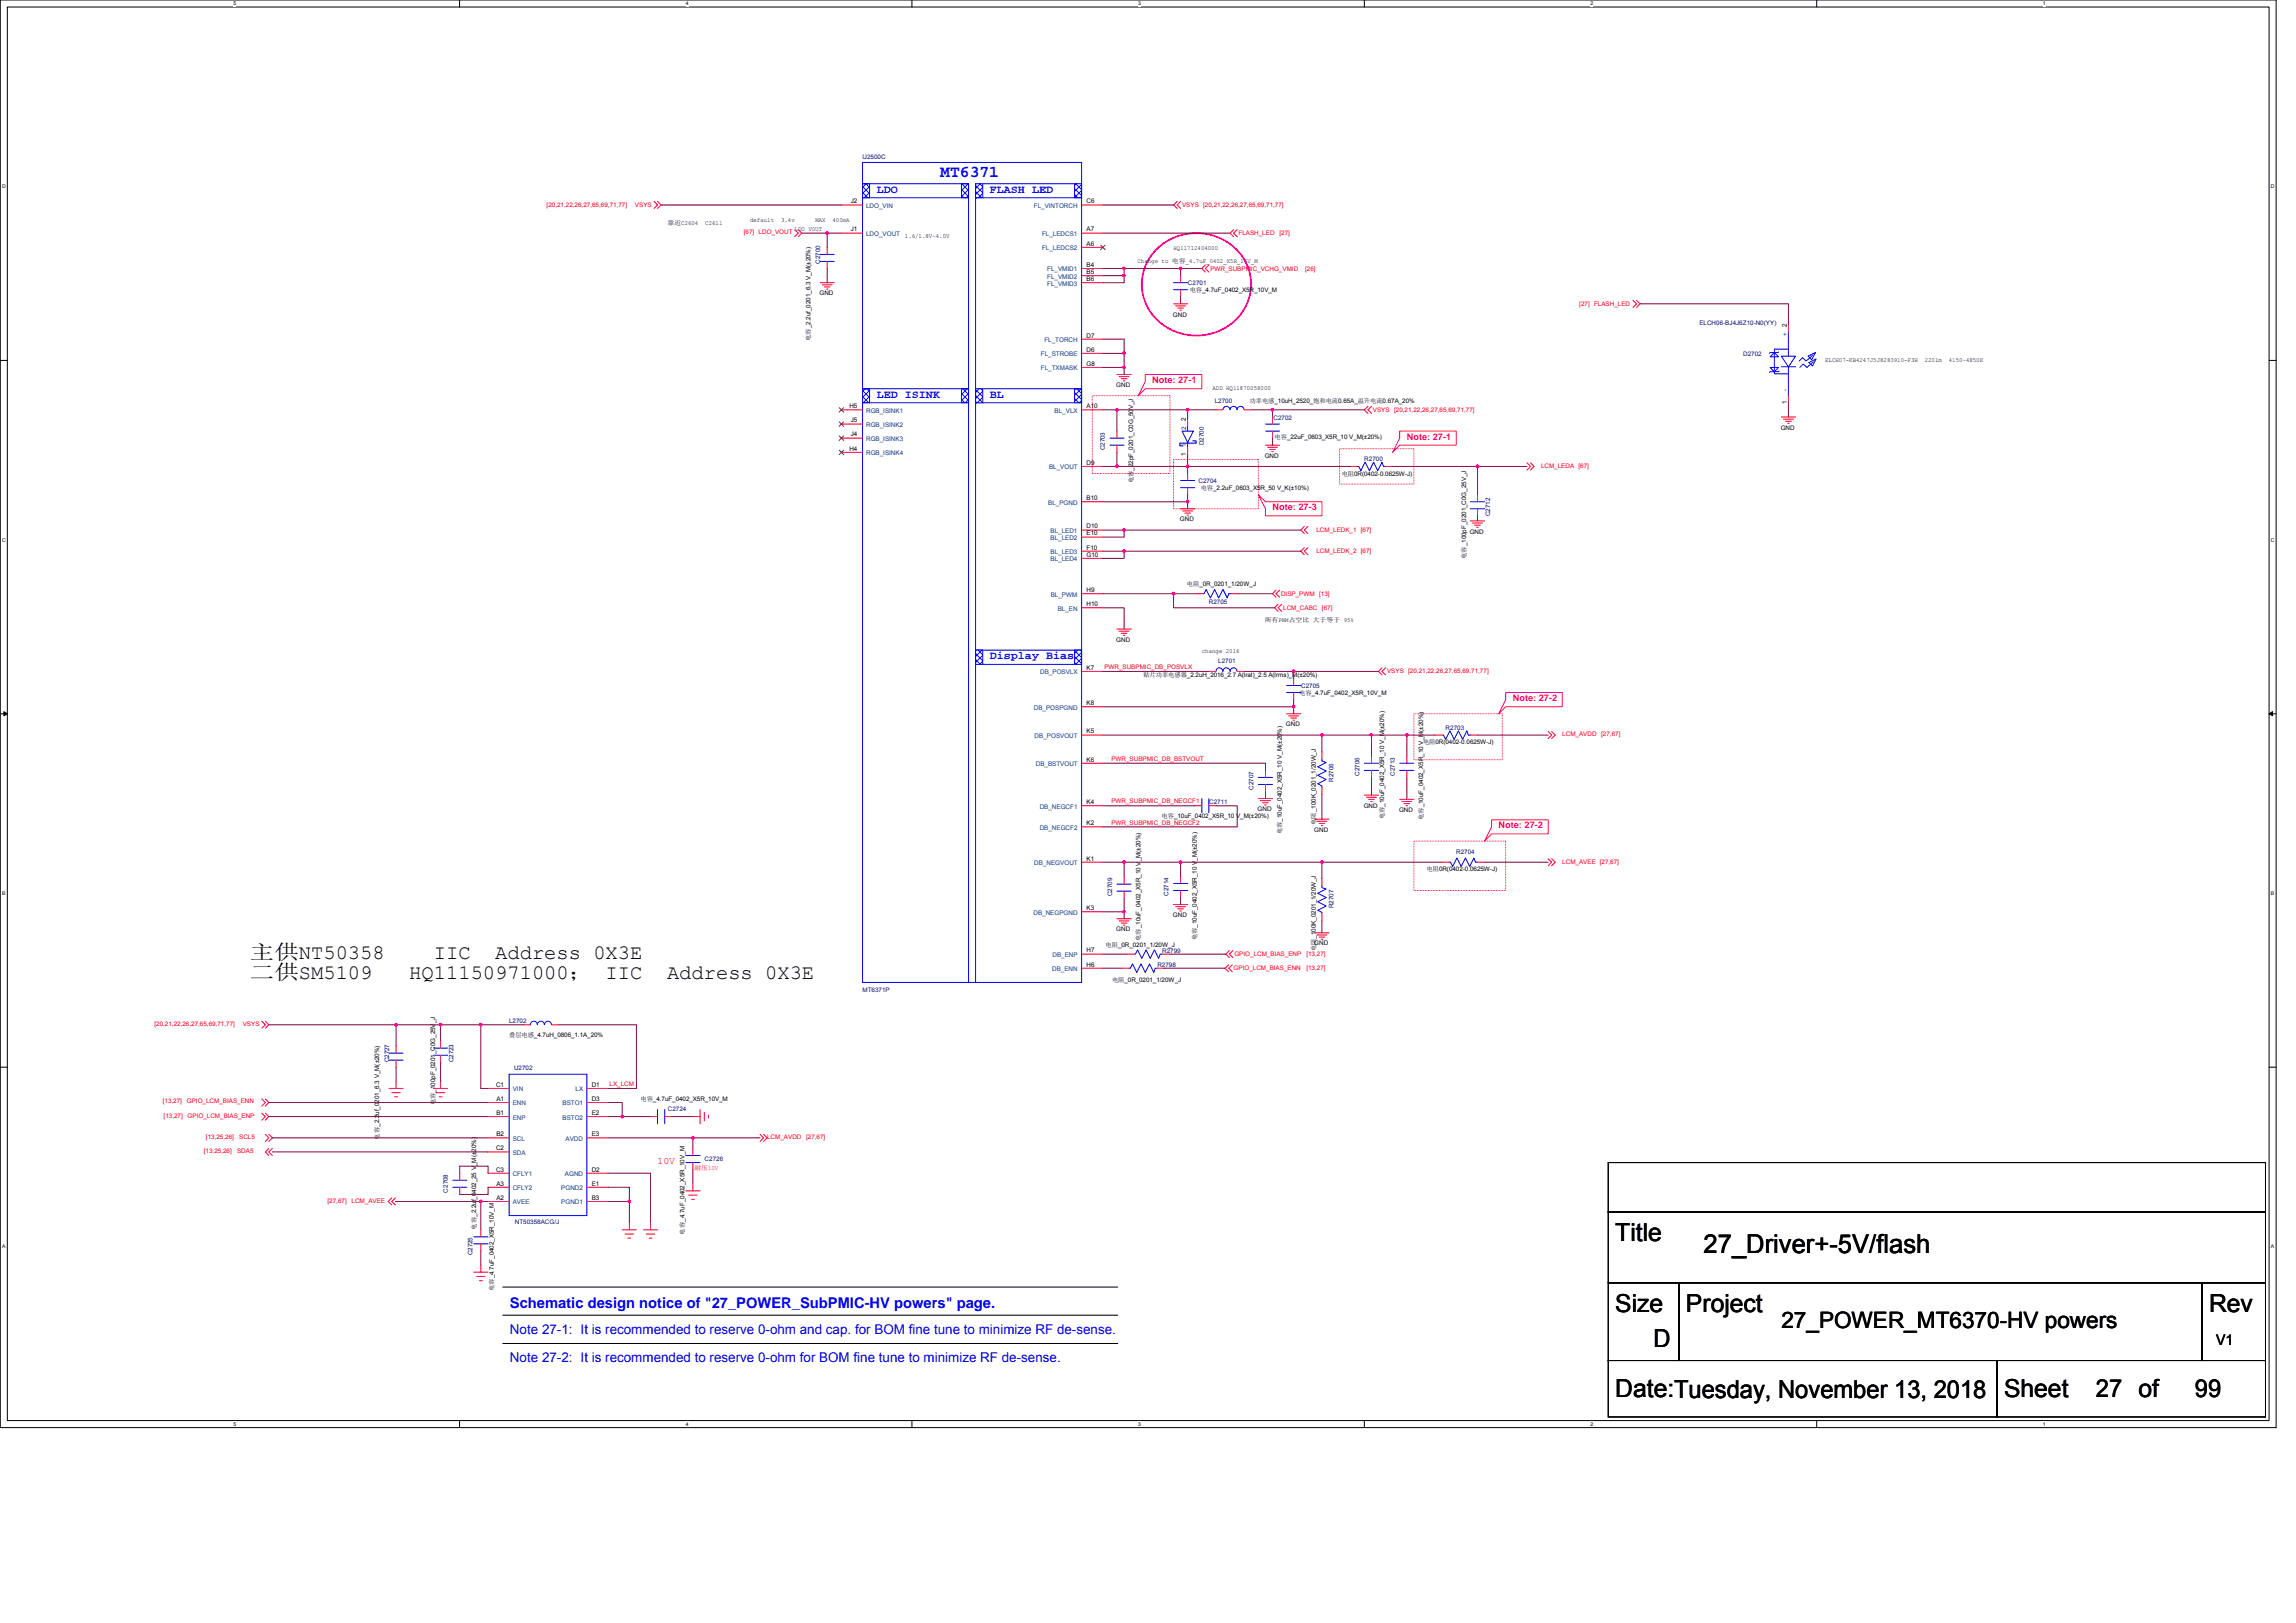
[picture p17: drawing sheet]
<svg xmlns="http://www.w3.org/2000/svg" width="297mm" height="210mm" viewBox="0 0 297 210" stroke-linecap="round" stroke-linejoin="round" font-family="sans-serif">
<defs><g id="words">
<text font-size="3.4" x="220.4" y="162.1">27_Driver+-5V/flash</text>
<g font-size="3.2">
<text x="209" y="160.6">Title</text>
<text x="209" y="169.8">Size</text>
<text x="218.1" y="169.8">Project</text>
<text x="285.8" y="169.8">Rev</text>
<text x="213.9" y="174.3">D</text>
<text x="209" y="180.7">Date:Tuesday, November 13, 2018</text>
<text x="259.3" y="180.7">Sheet</text>
<text x="271.2" y="180.7">27 of</text>
<text x="283.9" y="180.7">99</text>
</g>
<text font-size="2.9" x="230.5" y="171.8">27_POWER_MT6370-HV powers</text>
<g font-size="2.6">
<text x="32.3" y="124">主供NT50358</text>
<text x="56.1" y="124">IIC</text>
<text x="64.1" y="124">Address 0X3E</text>
<text x="32.3" y="126.7">二供SM5109</text>
<text x="53" y="126.7">HQ11150971000； IIC</text>
<text x="86.3" y="126.7">Address 0X3E</text>
</g>
<text font-size="2.2" fill="#00f" x="121.6" y="22.8">MT6371</text>
<text font-size="1.9" fill="#00f" x="66" y="169.2">Schematic design notice of &quot;27_POWER_SubPMIC-HV powers&quot; page.</text>
<text font-size="1.9" x="286.7" y="174.1">V1</text>
<g font-size="1.7" fill="#00f">
<text x="66" y="172.6">Note 27-1: It is recommended to reserve 0-ohm and cap. for BOM fine tune to minimize RF de-sense.</text>
<text x="66" y="176.3">Note 27-2: It is recommended to reserve 0-ohm for BOM fine tune to minimize RF de-sense.</text>
</g>
<g font-size="1.5" fill="#00f">
<text x="113.4" y="25">LDO</text>
<text x="128.1" y="25">FLASH LED</text>
<text x="113.4" y="51.5">LED ISINK</text>
<text x="128.1" y="51.5">BL</text>
<text x="128.1" y="85.3">Display Bias</text>
</g>
<text font-size="1.3" fill="#f00" x="85.1" y="150.5">10V</text>
<g font-size="1.2" fill="#ff0080">
<text x="149.1" y="49.6">Note: 27-1</text>
<text x="182" y="56.9">Note: 27-1</text>
<text x="164.6" y="66">Note: 27-3</text>
<text x="195.7" y="90.7">Note: 27-2</text>
<text x="193.9" y="107.2">Note: 27-2</text>
</g>
<g font-size=".8" fill="#000080">
<text x="111.6" y="20.6">U2500C</text>
<text x="106.1" y="34.1" transform="rotate(-90 106.1 34.1)">C2700</text>
<text x="153.7" y="36.8">C2701</text>
<text x="219.9" y="42">ELCH06-BJ4J6Z10-N0(YY)</text>
<text x="225.5" y="46.1">D2702</text>
<text x="157.2" y="52.2">L2700</text>
<text x="143" y="58.3" transform="rotate(-90 143 58.3)">C2703</text>
<text x="155.8" y="57.6" transform="rotate(-90 155.8 57.6)">D2700</text>
<text x="164.8" y="54.4">C2702</text>
<text x="176.5" y="59.7">R2700</text>
<text x="155.1" y="62.4">C2704</text>
<text x="192.8" y="66.8" transform="rotate(-90 192.8 66.8)">C2712</text>
<text x="156.4" y="78.1">R2705</text>
<text x="157.6" y="85.7">L2701</text>
<text x="168.3" y="89">C2705</text>
<text x="187" y="94.4">R2703</text>
<text x="172.5" y="101.1" transform="rotate(-90 172.5 101.1)">R2706</text>
<text x="175.9" y="100.4" transform="rotate(-90 175.9 100.4)">C2706</text>
<text x="180.5" y="100.4" transform="rotate(-90 180.5 100.4)">C2713</text>
<text x="156.4" y="104">C2711</text>
<text x="162.2" y="102.2" transform="rotate(-90 162.2 102.2)">C2707</text>
<text x="188.4" y="110.4">R2704</text>
<text x="143.9" y="116" transform="rotate(-90 143.9 116)">C2709</text>
<text x="151.2" y="115.9" transform="rotate(-90 151.2 115.9)">C2714</text>
<text x="172.5" y="117.5" transform="rotate(-90 172.5 117.5)">R2707</text>
<text x="149.7" y="125.1">R2798</text>
<text x="150.4" y="123.3">R2799</text>
<text x="111.6" y="128.4">MT6371P</text>
<text x="50.3" y="137.5" transform="rotate(-90 50.3 137.5)">C2727</text>
<text x="58.6" y="137.5" transform="rotate(-90 58.6 137.5)">C2723</text>
<text x="65.9" y="132.4">L2702</text>
<text x="66.5" y="138.4">U2702</text>
<text x="86.4" y="143.7">C2724</text>
<text x="57.9" y="154.3" transform="rotate(-90 57.9 154.3)">C2708</text>
<text x="91.2" y="150.2">C2726</text>
<text x="66.6" y="158.3">NT50358ACG/J</text>
<text x="61.1" y="162.4" transform="rotate(-90 61.1 162.4)">C2725</text>
</g>
<g font-size=".8" fill="#f00">
<text x="70.7" y="26.8">[20,21,22,26,27,65,69,71,77]</text>
<text x="82.1" y="26.8">VSYS</text>
<text x="152.9" y="26.8">VSYS [20,21,22,26,27,65,69,71,77]</text>
<text x="96.2" y="30.3">[67]</text>
<text x="98.1" y="30.3">LDO_VOUT</text>
<text x="156.6" y="35">PWR_SUBPMIC_VCHG_VMID</text>
<text x="160.2" y="30.4">FLASH_LED</text>
<text x="165.5" y="30.4">[27]</text>
<text x="168.8" y="35">[26]</text>
<text x="204.3" y="39.6">[27] FLASH_LED</text>
<text x="177.6" y="53.3">VSYS</text>
<text x="180.4" y="53.3">[20,21,22,26,27,65,69,71,77]</text>
<text x="199.4" y="60.5">LCM_LEDA [67]</text>
<text x="170.3" y="68.8">LCM_LEDK_1 [67]</text>
<text x="170.3" y="71.6">LCM_LEDK_2 [67]</text>
<text x="165.7" y="77.1">DISP_PWM</text>
<text x="170.7" y="77.1">[13]</text>
<text x="166" y="78.9">LCM_CABC</text>
<text x="171" y="78.9">[67]</text>
<text x="142.9" y="86.6">PWR_SUBPMIC_DB_POSVLX</text>
<text x="179.4" y="87.1">VSYS [20,21,22,26,27,65,69,71,77]</text>
<text x="202.1" y="95.3">LCM_AVDD</text>
<text x="207.2" y="95.3">[27,67]</text>
<text x="143.8" y="98.4">PWR_SUBPMIC_DB_BSTVOUT</text>
<text x="143.8" y="103.9">PWR_SUBPMIC_DB_NEGCF1</text>
<text x="143.8" y="106.7">PWR_SUBPMIC_DB_NEGCF2</text>
<text x="202.1" y="111.7">LCM_AVEE [27,67]</text>
<text x="159.6" y="125.5">GPIO_LCM_BIAS_ENN</text>
<text x="159.7" y="123.7">GPIO_LCM_BIAS_ENP</text>
<text x="169" y="125.5">[13,27]</text>
<text x="169" y="123.7">[13,27]</text>
<text x="20" y="132.8">[20,21,22,26,27,65,69,71,77]</text>
<text x="31.4" y="132.8">VSYS</text>
<text x="21.1" y="142.7">[13,27]</text>
<text x="24.2" y="142.7">GPIO_LCM_BIAS_ENN</text>
<text x="78.9" y="140.5">LX_LCM</text>
<text x="21.2" y="144.6">[13,27]</text>
<text x="24.3" y="144.6">GPIO_LCM_BIAS_ENP</text>
<text x="26.4" y="149.2">[13,25,26]</text>
<text x="26.6" y="147.4">[13,25,26]</text>
<text x="30.7" y="149.2">SDA5</text>
<text x="30.9" y="147.4">SCL5</text>
<text x="99.2" y="147.4">LCM_AVDD</text>
<text x="104.3" y="147.4">[27,67]</text>
<text x="42.4" y="155.7">[27,67]</text>
<text x="45.5" y="155.7">LCM_AVEE</text>
<text x="89.8" y="151.3">耐压10V</text>
</g>
<g font-size=".8">
<text x="86.4" y="29.2">靠近C2604</text>
<text x="91.2" y="29.2">C2611</text>
<text x="97" y="28.7">default</text>
<text x="101" y="28.7">3.4v</text>
<text x="102.8" y="29.9">LDO VOUT</text>
<text x="105.5" y="28.7">MAX</text>
<text x="107.7" y="28.7">400mA</text>
<text x="110.1" y="26.3">J2</text>
<text x="110.1" y="30">J1</text>
<text x="140.6" y="26.3">C6</text>
<text x="140.6" y="30">A7</text>
<text x="117.1" y="30.8">1.6/1.8V~4.0V</text>
<text x="140.6" y="31.8">A6</text>
<text x="140.6" y="34.5">B4</text>
<text x="140.6" y="35.5">B5</text>
<text x="147.2" y="34">Change to 电容_4.7uF_0402_X5R_16V_M</text>
<text x="151.8" y="32.4">HQ11712404000</text>
<text x="106" y="38.2">GND</text>
<text x="140.6" y="36.4">B6</text>
<text x="151.7" y="41">GND</text>
<text x="153.9" y="37.7">电容_4.7uF_0402_X5R_10V_M</text>
<text x="104.8" y="44.1" transform="rotate(-90 104.8 44.1)">电容_2.2uf_0201_6.3 V_M(±20%)</text>
<text x="140.6" y="43.7">D7</text>
<text x="140.6" y="45.5">D6</text>
<text x="140.6" y="47.3">G8</text>
<text x="231.2" y="42.3" transform="rotate(-90 231.2 42.3)">2</text>
<text x="236.1" y="46.8">ELCH07-KB4247J5J8283910-F3H</text>
<text x="249" y="46.8">220lm</text>
<text x="252.1" y="46.8">4150~4850K</text>
<text x="109.9" y="52.8">H5</text>
<text x="140.6" y="52.8">A10</text>
<text x="144.4" y="50.1">GND</text>
<text x="156.9" y="50.5">ADD HQ11870058000</text>
<text x="161.7" y="52.1">功率电感_10uH_2520_饱和电流0.65A_温升电流0.67A_20%</text>
<text x="231.2" y="52.3" transform="rotate(-90 231.2 52.3)">1</text>
<text x="109.9" y="58.3">H4</text>
<text x="110.1" y="54.7">J5</text>
<text x="110.1" y="56.5">J4</text>
<text x="153.4" y="58.9" transform="rotate(-90 153.4 58.9)">1</text>
<text x="153.4" y="54.5" transform="rotate(-90 153.4 54.5)">2</text>
<text x="163.6" y="59.2">GND</text>
<text x="164.9" y="56.9">电容_22uF_0603_X5R_10 V_M(±20%)</text>
<text x="230.4" y="55.6">GND</text>
<text x="140.6" y="60.1">D9</text>
<text x="140.6" y="64.7">B10</text>
<text x="146.6" y="62.5" transform="rotate(-90 146.6 62.5)">电容_22pF_0201_C0G_50V_J</text>
<text x="155.3" y="63.4">电容_2.2uF_0603_X5R_50 V_K(±10%)</text>
<text x="173.6" y="61.5">电阻0R(0402-0.0625W-J)</text>
<text x="140.6" y="68.4">D10</text>
<text x="140.6" y="69.3">E10</text>
<text x="140.6" y="71.1">F10</text>
<text x="152.7" y="67.5">GND</text>
<text x="190.1" y="69">GND</text>
<text x="140.6" y="72">G10</text>
<text x="140.6" y="76.6">H9</text>
<text x="153.6" y="75.8">电阻_0R_0201_1/20W_J</text>
<text x="189.7" y="72.3" transform="rotate(-90 189.7 72.3)">电容_100pF_0201_C0G_25V_J</text>
<text x="140.6" y="78.4">H10</text>
<text x="144.4" y="83">GND</text>
<text x="163.6" y="80.5">所有PWM占空比 大于等于 95%</text>
<text x="140.6" y="86.7">K7</text>
<text x="147.9" y="87.6">贴片功率电感器_2.2uH_2016_2.7 A(lrat)_2.5 A(lrms)_M(±20%)</text>
<text x="155.5" y="84.5">change 2016</text>
<text x="168.1" y="89.9">电容_4.7uF_0402_X5R_10V_M</text>
<text x="140.6" y="91.2">K8</text>
<text x="140.6" y="94.9">K5</text>
<text x="166.4" y="94">GND</text>
<text x="140.6" y="98.5">K6</text>
<text x="184.1" y="96.3">电阻0R(0402-0.0625W-J)</text>
<text x="140.6" y="104">K4</text>
<text x="140.6" y="106.8">K2</text>
<text x="150.3" y="105.9">电容_10uF_0402_X5R_10 V_M(±20%)</text>
<text x="162.7" y="105">GND</text>
<text x="165.8" y="107.9" transform="rotate(-90 165.8 107.9)">电容_10uF_0402_X5R_10 V_M(±20%)</text>
<text x="170" y="107.6">GND</text>
<text x="170.2" y="106.7" transform="rotate(-90 170.2 106.7)">电阻_100K_0201_1/20W_J</text>
<text x="176.4" y="104.5">GND</text>
<text x="179.1" y="106" transform="rotate(-90 179.1 106)">电容_10uF_0402_X5R_10 V_M(±20%)</text>
<text x="181" y="105">GND</text>
<text x="184.1" y="106.1" transform="rotate(-90 184.1 106.1)">电容_10uF_0402_X5R_10 V_M(±20%)</text>
<text x="140.6" y="111.3">K1</text>
<text x="184.6" y="112.7">电阻0R(0402-0.0625W-J)</text>
<text x="140.6" y="117.8">K3</text>
<text x="151.7" y="118.7">GND</text>
<text x="140.6" y="123.2">H7</text>
<text x="140.6" y="125.1">H6</text>
<text x="143" y="122.5">电阻_0R_0201_1/20W_J</text>
<text x="144.4" y="120.5">GND</text>
<text x="147.5" y="121.8" transform="rotate(-90 147.5 121.8)">电容_10uF_0402_X5R_10 V_M(±20%)</text>
<text x="154.9" y="121.7" transform="rotate(-90 154.9 121.7)">电容_10uF_0402_X5R_10 V_M(±20%)</text>
<text x="170" y="122.3">GND</text>
<text x="170.2" y="123.1" transform="rotate(-90 170.2 123.1)">电阻_100K_0201_1/20W_J</text>
<text x="143.9" y="127">电阻_0R_0201_1/20W_J</text>
<text x="65.9" y="134.2">叠层电感_4.7uH_0806_1.1A_20%</text>
<text x="56.3" y="143" transform="rotate(-90 56.3 143)">电容_100pF_0201_C0G_25V_J</text>
<text x="64.2" y="140.6">C1</text>
<text x="64.2" y="142.4">A1</text>
<text x="76.6" y="140.6">D1</text>
<text x="76.6" y="142.4">D3</text>
<text x="82.9" y="142.5">电容_4.7uF_0402_X5R_10V_M</text>
<text x="49.1" y="147.4" transform="rotate(-90 49.1 147.4)">电容_2.2uf_0201_6.3 V_M(±20%)</text>
<text x="64.2" y="148.8">C2</text>
<text x="64.2" y="144.3">B1</text>
<text x="64.2" y="147">B2</text>
<text x="76.6" y="144.3">E2</text>
<text x="76.6" y="147">E3</text>
<text x="64.2" y="151.6">C3</text>
<text x="64.2" y="155.2">A2</text>
<text x="64.2" y="153.4">A3</text>
<text x="76.6" y="155.2">B3</text>
<text x="76.6" y="151.6">D2</text>
<text x="76.6" y="153.4">E1</text>
<text x="61.6" y="159.1" transform="rotate(-90 61.6 159.1)">电容_2.2uf_0402_25 V_M(±20%)</text>
<text x="88.6" y="159.7" transform="rotate(-90 88.6 159.7)">电容_4.7uF_0402_X5R_10V_M</text>
<text x="63.9" y="167" transform="rotate(-90 63.9 167)">电容_4.7uF_0402_X5R_10V_M</text>
</g>
<g font-size=".8" fill="#004080">
<text x="112.1" y="26.9">LDO_VIN</text>
<text x="133.7" y="26.9">FL_VINTORCH</text>
<text x="112.1" y="30.5">LDO_VOUT</text>
<text x="134.8" y="30.5">FL_LEDCS1</text>
<text x="134.8" y="32.4">FL_LEDCS2</text>
<text x="135.5" y="35.1">FL_VMID1</text>
<text x="135.5" y="36">FL_VMID2</text>
<text x="135.5" y="37">FL_VMID3</text>
<text x="134.7" y="46.1">FL_STROBE</text>
<text x="134.7" y="47.9">FL_TXMASK</text>
<text x="135.1" y="44.3">FL_TORCH</text>
<text x="231.2" y="43.4" transform="rotate(-90 231.2 43.4)">+</text>
<text x="112.1" y="53.4">RGB_ISINK1</text>
<text x="136.4" y="53.4">BL_VLX</text>
<text x="231.2" y="50.6" transform="rotate(-90 231.2 50.6)">-</text>
<text x="112.1" y="55.2">RGB_ISINK2</text>
<text x="112.1" y="57.1">RGB_ISINK3</text>
<text x="112.1" y="58.9">RGB_ISINK4</text>
<text x="153.5" y="57.8" transform="rotate(-90 153.5 57.8)">1</text>
<text x="153.5" y="55.6" transform="rotate(-90 153.5 55.6)">2</text>
<text x="135.6" y="65.3">BL_PGND</text>
<text x="135.7" y="60.7">BL_VOUT</text>
<text x="135.9" y="69">BL_LED1</text>
<text x="135.9" y="69.9">BL_LED2</text>
<text x="135.9" y="71.7">BL_LED3</text>
<text x="135.9" y="72.6">BL_LED4</text>
<text x="135.9" y="77.2">BL_PWM</text>
<text x="136.8" y="79">BL_EN</text>
<text x="134.6" y="87.2">DB_POSVLX</text>
<text x="133.7" y="91.8">DB_POSPGND</text>
<text x="133.9" y="95.5">DB_POSVOUT</text>
<text x="134" y="99.1">DB_BSTVOUT</text>
<text x="134.5" y="104.6">DB_NEGCF1</text>
<text x="134.5" y="107.4">DB_NEGCF2</text>
<text x="133.8" y="111.9">DB_NEGVOUT</text>
<text x="133.7" y="118.3">DB_NEGPGND</text>
<text x="136.1" y="125.6">DB_ENN</text>
<text x="136.2" y="123.8">DB_ENP</text>
<text x="66.3" y="143">ENN</text>
<text x="66.3" y="141.2">VIN</text>
<text x="72.8" y="143">BSTO1</text>
<text x="74.5" y="141.2">LX</text>
<text x="66.3" y="144.8">ENP</text>
<text x="66.3" y="147.6">SCL</text>
<text x="66.3" y="149.4">SDA</text>
<text x="72.8" y="144.8">BSTO2</text>
<text x="73.2" y="147.6">AVDD</text>
<text x="66.3" y="155.8">AVEE</text>
<text x="66.3" y="154">CFLY2</text>
<text x="66.3" y="152.2">CFLY1</text>
<text x="72.6" y="155.8">PGND1</text>
<text x="72.6" y="154">PGND2</text>
<text x="73.1" y="152.2">AGND</text>
</g>
<g font-size=".7">
<text x="30.2" y=".7">5</text>
<text x="88.7" y=".7">4</text>
<text x="147.2" y=".7">3</text>
<text x="205.8" y=".7">2</text>
<text x="264.3" y=".7">1</text>
<text x=".3" y="24.4">D</text>
<text x="293.8" y="24.4">D</text>
<text x=".3" y="70.1">C</text>
<text x="293.8" y="70.1">C</text>
<text x=".3" y="115.8">B</text>
<text x="293.8" y="115.8">B</text>
<text x=".3" y="161.5">A</text>
<text x="293.8" y="161.5">A</text>
<text x="30.2" y="184.5">5</text>
<text x="88.7" y="184.5">4</text>
<text x="147.2" y="184.5">3</text>
<text x="205.8" y="184.5">2</text>
<text x="264.3" y="184.5">1</text>
</g>
</g></defs>
<path d="M0 0h294.5v184.7h-294.5zM.9 .9h292.7v182.9h-292.7z" fill="none" stroke="#000" stroke-width=".13"/>
<g fill="#fff">
<path d="M30.2 .1h.4v.7h-.4z"/>
<path d="M30.2 183.9h.4v.7h-.4z"/>
</g>
<path d="M59.5 0v.9M59.5 183.8v.9" fill="none" stroke="#000" stroke-width=".13"/>
<g fill="#fff">
<path d="M88.7 .1h.4v.7h-.4z"/>
<path d="M88.7 183.9h.4v.7h-.4z"/>
</g>
<path d="M118 0v.9M118 183.8v.9" fill="none" stroke="#000" stroke-width=".13"/>
<g fill="#fff">
<path d="M147.2 .1h.4v.7h-.4z"/>
<path d="M147.2 183.9h.4v.7h-.4z"/>
</g>
<path d="M176.5 0v.9M176.5 183.8v.9" fill="none" stroke="#000" stroke-width=".13"/>
<g fill="#fff">
<path d="M205.8 .1h.3v.7h-.3z"/>
<path d="M205.8 183.9h.3v.7h-.3z"/>
</g>
<path d="M235 0v.9M235 183.8v.9" fill="none" stroke="#000" stroke-width=".13"/>
<g fill="#fff">
<path d="M264.3 .1h.3v.7h-.3z"/>
<path d="M264.3 183.9h.3v.7h-.3z"/>
<path d="M.3 23.8h.4v.7h-.4z"/>
<path d="M293.8 23.8h.5v.7h-.5z"/>
<path d="M.3 69.5h.4v.7h-.4z"/>
<path d="M293.8 69.5h.5v.7h-.5z"/>
</g>
<path d="M0 46.6h.9M293.6 46.6h.9" fill="none" stroke="#000" stroke-width=".13"/>
<g fill="#fff">
<path d="M.3 115.2h.4v.8h-.4z"/>
<path d="M293.8 115.2h.4v.8h-.4z"/>
</g>
<path d="M0 92.4h.9M293.6 92.4h.9" fill="none" stroke="#000" stroke-width=".13"/>
<path d="M.5 92.1l.4 .3-.4 .2zM293.6 92.4l.4-.3v.5z" fill="#000" stroke="#000" stroke-width=".13"/>
<g fill="#fff">
<path d="M.3 160.9h.4v.8h-.4z"/>
<path d="M293.8 160.9h.4v.8h-.4z"/>
</g>
<path d="M0 138.1h.9M293.6 138.1h.9M208.1 156.8h85v9.2h-85zM208.1 150.4h85v6.4h-85zM65 170.2h79.6M65 166.5h79.6M65 173.8h79.6M208.1 166h9.1v10h-9.1zM208.1 176h50.3v7.3h-50.3zM217.2 166h67.7v10h-67.7zM258.4 176h34.7v7.3h-34.7zM284.9 166h8.2v10h-8.2z" fill="none" stroke="#000" stroke-width=".13"/>
<path d="M149.4 32.4a7.3 7.3 0 0 1 12.2 2.5 6.7 6.7 0 0 1-5.8 8.4 6.9 6.9 0 0 1-8.1-6.5 6.4 6.4 0 0 1 1.7-4.4z" fill="none" stroke="#f0f" stroke-width=".25"/>
<path d="M141.3 51.2h10.1v10.1h-10.1zM148.2 48.5h7.3v1.8h-7.3l-.9 .9 .9-1.8zM151.8 59.4h11v6.4h-11zM173.3 58.1h9.6v4.5h-9.6zM181.1 55.8h7.3v1.8h-7.3l-.9 .9 .9-1.8zM162.8 64l.9 .9h7.3v1.8h-7.3v-.9zM182.9 92.4h11.4v5.9h-11.4zM194.8 89.6h7.3v1.8h-7.3l-.9 1 .9-1.9zM182.9 108.8h11.9v6.4h-11.9zM193 106.1h7.3v1.8h-7.3l-.9 .9 .9-1.8z" fill="none" stroke="#ff0080" stroke-width=".13"/>
<g fill="none" stroke="#f00" stroke-width=".13">
<path d="M84.6 26.1l.5 .4-.5 .5M85.1 26.1l.4 .4-.4 .5M102.8 29.7l.5 .5-.5 .4M103.3 29.7l.4 .5-.4 .4M106.1 36.6h1.8M106.4 36.9h1.3M106.7 37.1h.7M106.9 37.4h.2M151.8 39.3h1.8M152.1 39.6h1.3M152.3 26.1l-.5 .4 .5 .5M152.4 39.9h.7"/>
<path d="M152.7 26.1l-.4 .4 .4 .5M155.9 34.3l-.4 .4 .4 .5M156.4 34.3l-.5 .4 .5 .5M159.6 29.7l-.5 .5 .5 .4M160.1 29.7l-.5 .5 .5 .4M211.3 38.9l.4 .4-.4 .5M211.7 38.9l.5 .4-.5 .5M144.5 48.5h1.8M144.5 55.8v.9M144.5 57.6v.9M144.8 48.7h1.3M145.1 49h.7"/>
<path d="M145.3 49.3h.2M152.7 40.1h.1M153.6 57.9v.9M153.6 54.2v.9M163.7 57.6h1.8M164 57.9h1.3M164.3 58.1h.7M164.5 58.4h.2M177 52.6l-.5 .4 .5 .5M177.4 52.6l-.4 .4 .4 .5M197.5 59.9l.5 .4-.5 .5M198 59.9l.5 .4-.5 .5"/>
<path d="M230.5 54h1.8M230.7 54.2h1.3M231 54.5h.8M231.3 54.8h.2M152.7 65.8h1.9M153 66.1h1.3M153.3 66.4h.7M153.6 66.7h.2M153.6 61.3v.9M153.6 63.1v.9M165.1 76.3l-.5 .5 .5 .5M165.4 78.2l-.5 .4 .5 .5"/>
<path d="M165.5 76.3l-.4 .5 .4 .5M165.8 78.2l-.4 .4 .4 .5M168.7 68.1l-.4 .5 .4 .4M168.7 70.9l-.4 .4 .4 .5M169.2 68.1l-.5 .5 .5 .4M169.2 70.9l-.5 .4 .5 .5M174.7 60.3h.9M179.3 60.3h.9M190.2 67.4h1.9M190.5 67.7h1.3M190.8 67.9h.7M191 68.2h.2"/>
<path d="M144.5 81.4h1.8M144.8 81.7h1.3M145.1 81.9h.7M145.3 82.2h.2M156.4 86.9h.9M160.1 86.9h.9M163.7 99.7v.9M166.5 92.4h1.8M166.7 92.6h1.3M167 92.9h.7M167.3 93.2h.2M178.8 86.4l-.5 .5 .5 .4"/>
<path d="M179.3 86.4l-.5 .5 .5 .4M182 97.8v.9M182 99.7v.9M185.6 95.1h1M190.2 95.1h1M200.3 94.6l.4 .5-.4 .4M200.7 94.6l.5 .5-.5 .4M144.5 118.9h1.8M144.8 119.1h1.3M145.1 119.4h.7M145.3 119.7h.2M145.4 113.5v.9"/>
<path d="M145.4 115.3v.9M151.8 117h1.8M152.1 117.3h1.3M152.4 117.6h.7M152.7 117.9h.1M162.8 103.3h1.8M163.1 103.6h1.3M163.3 103.9h.8M163.6 104.1h.2M163.7 101.5v.9M170.1 106h1.8M170.4 106.3h1.3"/>
<path d="M170.7 106.5h.7M170.9 106.8h.2M171 118.2v.9M171 113.7v.9M176.5 102.9h1.8M176.8 103.1h1.3M177.1 103.4h.7M177.3 103.7h.2M181.1 103.4h1.8M181.4 103.7h1.2M181.6 104h.8M181.9 104.2h.2"/>
<path d="M200.3 111.1l.4 .4-.4 .5M200.7 111.1l.5 .4-.5 .5M33.9 132.1l.4 .5-.4 .4M34.3 132.1l.5 .5-.5 .4M51.2 139.9v.9M57 139.9v.9M57 136.5v.9M57 134.7v.9M67.7 132.6h.9M71.3 132.6h1M145.8 123.4h.9M150.4 123.4h.9"/>
<path d="M159 124.8l-.5 .5 .5 .4M159 123l-.4 .4 .4 .5M159.4 124.8l-.4 .5 .4 .4M159.5 123l-.5 .4 .5 .5M170.1 120.7h1.8M170.4 121h1.3M170.7 121.2h.7M170.9 121.5h.2M33.9 144l.4 .5-.4 .4M33.9 142.2l.4 .4-.4 .5M34.3 146.7l.5 .5-.5 .5M34.3 144l.5 .5-.5 .4"/>
<path d="M34.3 142.2l.5 .4-.5 .5M34.8 146.7l.4 .5-.4 .5M34.8 148.6l-.5 .4 .5 .5M35.2 148.6l-.4 .4 .4 .5M50.3 140.8h1.9M50.7 141.4h1.1M50.7 155l-.5 .4 .5 .5M51.1 141.9h.3M51.2 155l-.5 .4 .5 .5M56.1 140.8h1.8M56.4 141.4h1.1M56.8 141.9h.4"/>
<path d="M59.5 151.8v.9M59.5 153.6v.9M62.2 159.1v.9M80.5 159.1h1.8M80.9 159.7h1.1M81.4 158.2v.9M83.2 159.1h1.9M83.6 159.7h1.1M84.2 158.2v.9M84.2 144.5h.9M86 144.5h.9M88.7 154.1h1.9"/>
<path d="M89.1 154.6h1.1M89.5 155.2h.3M89.6 153.2v.9M89.6 144.5h1M89.6 148.6v.9M89.6 150.4v.9M90.6 143.6v1.8M91.1 143.9v1.1M91.6 144.3v.4M98.3 146.7l.5 .5-.5 .5M98.8 146.7l.4 .5-.4 .5M61.3 164.6h1.8"/>
<path d="M61.7 165.1h1.1M62 165.7h.4M62.2 163.7v.9M62.2 160.9v.9M81.2 160.2h.4M84 160.2h.3"/>
</g>
<g fill="none" stroke="#00f" stroke-width=".13">
<path d="M143.6 56.7h1.8M143.6 57.6h1.8M144.5 56.7h.1M144.5 57.6h.1M152.9 55.8h1.5l-.8 1.4zM153.6 55.1v.7M153.6 57.9h.1M153.6 57.2v.7M154.3 57h.4v.3h-2v.4h.3M152.7 62.2h1.9M152.7 63.1h1.9M153.6 62.2h.1"/>
<path d="M153.6 63.1h.1M175.6 60.3h.1M175.6 60.3h.2l.3 .6 .5-1.1 .6 1.1 .5-1.1 .5 1.1 .6-1.1 .2 .5h.3M179.3 60.3h.1M157.3 86.9h.1M157.3 86.8a.44 .44 0 0 1 .5-.4 .44 .44 0 0 1 .4 .4M158.2 86.8a.46 .46 0 0 1 .5-.4 .46 .46 0 0 1 .4 .4M159.1 86.8a.44 .44 0 0 1 .5-.4 .44 .44 0 0 1 .4 .4M160.1 86.9h.1M181.1 98.7h1.8M181.1 99.7h1.8M182 98.7h.1"/>
<path d="M182 99.7h.1M186.6 95.1h.1M186.6 95.1h.2l.2 .6 .6-1.1 .5 1.1 .6-1.1 .5 1.1 .6-1.1 .1 .5h.3M190.2 95.1h.1M144.5 114.4h1.8M144.5 115.3h1.8M145.4 114.4h.1M145.4 115.3h.1M162.8 100.6h1.8M162.8 101.5h1.8M163.7 100.6h.1M163.7 101.5h.1"/>
<path d="M171 114.6h.1M171 118.2h.1M171 114.6v.3l.6 .1-1.1 .6 1.1 .5-1.1 .6 1.1 .5-1.1 .6 .5 .2v.2M56.1 136.5h1.8M56.1 135.6h1.8M57 136.5h.1M57 135.6h.1M68.6 132.6h.1M68.6 132.6a.44 .44 0 0 1 .5-.5 .44 .44 0 0 1 .4 .5M69.5 132.6a.44 .44 0 0 1 .5-.5 .44 .44 0 0 1 .4 .5M70.4 132.6a.44 .44 0 0 1 .5-.5 .44 .44 0 0 1 .4 .5M71.3 132.6h.1"/>
<path d="M146.7 123.4h.1M146.7 123.4h.2l.3-.5 .5 1.1 .6-1.1 .5 1.1 .5-1.1 .6 1.1 .2-.6h.3M150.4 123.4h.1M58.6 152.7h1.8M58.6 153.6h1.8M59.5 152.7h.1M59.5 153.6h.1M85.1 144.5h.1M85.1 143.6v1.8M86 143.6v1.8M86 144.5h.1M88.7 149.5h1.9"/>
<path d="M88.7 150.4h1.9M89.6 149.5h.1M89.6 150.4h.1M61.3 160h1.8M61.3 160.9h1.8M62.2 160h.1M62.2 160.9h.1"/>
</g>
<path d="M124.4 23.8h.9v1.8h-.9z" fill="#fff"/>
<path d="M124.4 23.8h.9v1.8h-.9z" fill-rule="evenodd" fill="#00f" stroke="#00f" stroke-width=".13"/>
<path d="M111.6 23.8h.9v1.8h-.9z" fill="#fff"/>
<path d="M111.6 23.8h.9v1.8h-.9z" fill-rule="evenodd" fill="#00f" stroke="#00f" stroke-width=".13"/>
<path d="M111.6 23.8h13.7M126.2 23.8h13.7" fill="none" stroke="#00f" stroke-width=".13"/>
<path d="M126.2 23.8h.9v1.8h-.9z" fill="#fff"/>
<path d="M126.2 23.8h.9v1.8h-.9z" fill-rule="evenodd" fill="#00f" stroke="#00f" stroke-width=".13"/>
<path d="M139 23.8h.9v1.8h-.9z" fill="#fff"/>
<path d="M139 23.8h.9v1.8h-.9z" fill-rule="evenodd" fill="#00f" stroke="#00f" stroke-width=".13"/>
<path d="M111.6 25.6h13.7M126.2 25.6h13.7M126.2 52.1h13.7" fill="none" stroke="#00f" stroke-width=".13"/>
<path d="M139 50.3h.9v1.8h-.9z" fill="#fff"/>
<path d="M139 50.3h.9v1.8h-.9z" fill-rule="evenodd" fill="#00f" stroke="#00f" stroke-width=".13"/>
<path d="M126.2 50.3h13.7" fill="none" stroke="#00f" stroke-width=".13"/>
<path d="M126.2 50.3h.9v1.8h-.9z" fill="#fff"/>
<path d="M126.2 50.3h.9v1.8h-.9z" fill-rule="evenodd" fill="#00f" stroke="#00f" stroke-width=".13"/>
<path d="M126.2 84.1h13.7M126.2 86h13.7" fill="none" stroke="#00f" stroke-width=".13"/>
<path d="M126.2 84.1h.9v1.9h-.9z" fill="#fff"/>
<path d="M126.2 84.1h.9v1.9h-.9z" fill-rule="evenodd" fill="#00f" stroke="#00f" stroke-width=".13"/>
<path d="M139 84.1h.9v1.9h-.9z" fill="#fff"/>
<path d="M139 84.1h.9v1.9h-.9z" fill-rule="evenodd" fill="#00f" stroke="#00f" stroke-width=".13"/>
<path d="M111.6 50.3h.9v1.8h-.9z" fill="#fff"/>
<path d="M111.6 50.3h.9v1.8h-.9z" fill-rule="evenodd" fill="#00f" stroke="#00f" stroke-width=".13"/>
<path d="M124.4 50.3h.9v1.8h-.9z" fill="#fff"/>
<path d="M124.4 50.3h.9v1.8h-.9z" fill-rule="evenodd" fill="#00f" stroke="#00f" stroke-width=".13"/>
<g fill="none" stroke="#00f" stroke-width=".13">
<path d="M106.1 33.8h1.8M106.1 32.9h1.8M107 33.8h.1M107 32.9h.1M111.6 21h28.3v106.1h-28.3zM125.3 23.8v103.3M126.2 23.8v103.3M151.8 36.6h1.8M151.8 37.5h1.8M152.7 36.6h.1M152.7 37.5h.1M111.6 52.1h13.7"/>
<path d="M111.6 50.3h13.7M158.2 53h.1M158.2 53a.46 .46 0 0 1 .5-.4 .46 .46 0 0 1 .4 .4M159.1 53a.45 .45 0 0 1 .5-.4 .45 .45 0 0 1 .4 .4M160.1 53a.45 .45 0 0 1 .4-.4 .45 .45 0 0 1 .4 .4M161 53h.1M163.7 54.9h1.8M163.7 55.8h1.8M164.6 54.9h.1M164.6 55.8h.1M229 46.2l.5-.6 .6 .6zM229 47.5h1.1l-.6 .6z"/>
<path d="M230.1 45.5l-.1 .1h-1l-.1 .1M230.2 48l-.1 .1h-1.1l-.1 .1M230.5 46.1h1.8l-.9 1.4zM230.5 47.5h1.8M231.4 47.5v3.7M231.4 43v3.1M231.4 45.2h-1.9v3.2h1.9M233.9 46.1l1-.5-.5 .9zM234 46.9l.9-.5-.4 1zM234.5 46l-.8 .7-.5-.4-.5 .4M234.6 46.8l-.8 .7-.5-.4-.4 .4M155.6 76.8h.1"/>
<path d="M155.6 76.8h.2l.2-.5 .6 1.1 .5-1.1 .6 1.1 .5-1.1 .6 1.1 .2-.6h.2M159.2 76.8h.1M190.2 65.8h1.9M190.2 64.9h1.9M191.2 65.8h.1M191.2 64.9h.1M166.5 88.7h1.8M166.5 89.6h1.8M167.4 88.7h.1M167.4 89.6h.1M171 98.2h.1M171 98.2v.3l.6 .2-1.1 .5 1.1 .6-1.1 .5 1.1 .6-1.1 .5 .5 .3v.2"/>
<path d="M176.5 98.7h1.8M176.5 99.7h1.8M177.4 98.7h.1M177.4 99.7h.1M151.8 114.3h1.8M151.8 115.2h1.8M152.7 114.3h.1M152.7 115.2h.1M155.5 104.2h.1M155.5 103.3v1.9M156.4 103.3v1.9M156.4 104.2h.1"/>
<path d="M171 101.9h.1M187.5 111.5h.1M187.5 111.5h.2l.2 .6 .6-1.1 .5 1.1 .6-1.1 .5 1.1 .6-1.1 .2 .5h.3M191.2 111.5h.1M50.3 137.2h1.9M50.3 136.2h1.9M51.2 137.2h.1M51.2 136.2h.1M65.9 139h10v18.3h-10zM146.1 125.3h.1M146.1 125.3h.1l.3-.6 .6 1.1 .5-1.1 .6 1.1 .5-1.1 .6 1.1 .2-.5h.2M149.7 125.3h.1"/>
</g>
<g fill="none" stroke="#f00" stroke-width=".13">
<path d="M107 33.8v.9M107 32v.9M108.9 26.5h2.7M108.9 30.2h2.7M139.9 26.5h2.8M139.9 30.2h2.8M139.9 32h2.8M139.9 34.7h2.8M139.9 35.7h2.8M139.9 36.6h2.8M152.7 35.7v.9M152.7 37.5v.9"/>
<path d="M108.9 53h2.7M108.9 54.9h2.7M108.9 56.7h2.7M108.9 58.5h2.7M139.9 43.9h2.8M139.9 45.7h2.8M139.9 47.5h2.8M139.9 53h2.8M157.3 53h.9M161 53h.9M164.6 54v.9M164.6 55.8v.9"/>
<path d="M231.4 51.2v.9M231.4 42.1v.9M139.9 60.3h2.8M139.9 64.9h2.8M139.9 68.6h2.8M139.9 69.5h2.8M139.9 71.3h2.8M139.9 72.2h2.8M139.9 76.8h2.8M139.9 78.6h2.8M154.7 76.8h.9M159.2 76.8h.9"/>
<path d="M191.2 65.8v.9M191.2 64v.9M139.9 86.9h2.8M139.9 91.4h2.8M139.9 95.1h2.8M139.9 98.7h2.8M167.4 87.8v.9M167.4 89.6v.9M171 97.3v.9M177.4 97.8v.9M177.4 99.7v.9M139.9 104.2h2.8"/>
<path d="M139.9 107h2.8M139.9 111.5h2.8M139.9 118h2.8M152.7 113.4v.9M152.7 115.2v.9M154.6 104.2h.9M156.4 104.2h.9M171 101.9v.9M186.6 111.5h.9M191.2 111.5h.9M51.2 137.2v.9M51.2 135.3v.9"/>
<path d="M139.9 123.4h2.8M139.9 125.3h2.8M145.2 125.3h.9M149.7 125.3h.9M63.1 142.6h2.8M63.1 155.4h2.8M63.1 144.5h2.8M63.1 147.2h2.8M63.1 153.6h2.8M63.1 140.8h2.8M63.1 149h2.8M63.1 151.8h2.8"/>
<path d="M75.9 155.4h2.8M75.9 140.8h2.8M75.9 151.8h2.8M75.9 142.6h2.8M75.9 153.6h2.8M75.9 144.5h2.8M75.9 147.2h2.8"/>
</g>
<path d="M142.4 31.7l.6 .6M143 31.7l-.6 .6M108.6 52.7l.6 .6M108.6 54.6l.6 .6M108.6 56.4l.6 .6M108.6 58.3l.6 .5M109.1 52.7l-.5 .6M109.1 54.6l-.5 .6M109.1 56.4l-.5 .6M109.1 58.3l-.5 .5" fill="none" stroke="#804000" stroke-width=".13"/>
<g fill="none" stroke="#800040" stroke-width=".13">
<path d="M85.5 26.5h23.4M103.7 30.2h3.3M107 34.7v1.9M108.9 30.2h-1.9v1.8M142.7 34.7h2.7M142.7 26.5h9.1M142.7 30.2h16.4M142.7 35.7h2.7v.9h-2.7M145.4 34.7v1M145.4 34.7h7.3M152.7 38.4v.9M152.7 34.7v1"/>
<path d="M152.7 34.7h2.8M212.2 39.3h19.2v2.8M142.7 43.9h2.7v1.8M142.7 53h1.8M142.7 45.7h2.7M142.7 47.5h2.7v1M144.5 58.5v1.8M145.4 45.7v1.8M153.6 58.8v1.5M153.6 53h3.7M153.6 53v1.2M153.6 53h-9.1v2.8"/>
<path d="M161.9 53h2.7M164.6 53h11.9M164.6 56.7v.9M164.6 53v1M231.4 52.1v1.9M142.7 60.3h1.8M142.7 68.6h2.7M142.7 76.8h9.1M142.7 71.3h2.7M142.7 64.9h10.9M142.7 78.6h2.7v2.8M144.5 60.3h9.1"/>
<path d="M153.6 64v.9M153.6 60.3h21.1M153.6 60.3v1M153.6 64.9v.9M154.7 76.8h-2.9v1.8h13.1M160.1 76.8h4.5M168.3 68.6h-22.9v.9h-2.7M168.3 71.3h-22.9v.9h-2.7M180.2 60.3h11M191.2 60.3v3.7M191.2 60.3h6.3M191.2 66.7v.7"/>
<path d="M142.7 86.9h13.7M142.7 91.4h24.7M142.7 98.7h21v1M142.7 95.1h28.3M161 86.9h6.4M167.4 90.5v.9M167.4 86.9h10.9M167.4 86.9v.9M167.4 91.4v1M177.4 95.1h4.6M177.4 95.1v2.7M177.4 95.1h-6.4v2.2"/>
<path d="M185.6 95.1h-3.6v2.7M191.2 95.1h9.1M142.7 104.2h11.9M142.7 118h2.7M142.7 111.5h2.7M145.4 111.5h7.3M145.4 118v.9M145.4 116.2v1.8M145.4 111.5v2M152.7 111.5v1.9M152.7 111.5h18.3M152.7 116.1v.9"/>
<path d="M157.3 104.2h2.8v2.8h-17.4M163.7 102.4v.9M171 102.8v3.2M171 119.1v1.6M177.4 100.6v2.3M182 100.6v2.8M186.6 111.5h-15.6v2.2M192.1 111.5h8.2M34.8 132.6h16.4M51.2 138.1v1.8M51.2 132.6h5.8M51.2 132.6v2.7"/>
<path d="M57 137.4v2.5M57 132.6v2.1M57 132.6h5.2M62.2 132.6v8.2h.9M62.2 132.6h5.5M72.3 132.6h10v8.2h-3.6M142.7 125.3h2.5M142.7 123.4h3.1M150.6 125.3h7.9M151.3 123.4h7.3M34.8 144.5h28.3M34.8 142.6h28.3"/>
<path d="M35.2 149h27.9M35.2 147.2h27.9M51.2 155.4h11M59.5 151.8v-.9h3.6v.9M62.2 155.4v3.7M62.2 155.4h.9M63.1 153.6v.9h-3.6M78.7 147.2h10.9v1.4M78.7 144.5h1.8M78.7 142.6h1.8v1.9M78.7 155.4h2.7M78.7 153.6h2.7v1.8"/>
<path d="M78.7 151.8h5.5v6.4M80.5 144.5h3.7M81.4 155.4v2.8M86.9 144.5h2.7M89.6 147.2h8.7M89.6 151.3v1.9M62.2 161.8v1.9"/>
</g>
<g fill="#f0f" stroke="#f0f" stroke-width=".13">
<path d="M191 60.2h.2v.3h-.2z" fill-rule="evenodd"/>
<path d="M151.7 76.7h.2v.2h-.2z" fill-rule="evenodd"/>
<path d="M153.5 60.2h.3v.3h-.3z" fill-rule="evenodd"/>
<path d="M144.4 60.2h.2v.3h-.2z" fill-rule="evenodd"/>
<path d="M153.5 64.8h.3v.2h-.3z" fill-rule="evenodd"/>
<path d="M51.1 132.4h.3v.3h-.3z" fill-rule="evenodd"/>
<path d="M89.5 147.1h.3v.2h-.3z" fill-rule="evenodd"/>
<path d="M191 60.2h.2v.3h-.2z" fill-rule="evenodd"/>
<path d="M151.7 76.7h.2v.2h-.2z" fill-rule="evenodd"/>
<path d="M153.5 60.2h.3v.3h-.3z" fill-rule="evenodd"/>
<path d="M144.4 60.2h.2v.3h-.2z" fill-rule="evenodd"/>
<path d="M153.5 64.8h.3v.2h-.3z" fill-rule="evenodd"/>
<path d="M51.1 132.4h.3v.3h-.3z" fill-rule="evenodd"/>
<path d="M89.5 147.1h.3v.2h-.3z" fill-rule="evenodd"/>
<circle cx="107" cy="30.2" r=".17"/>
<circle cx="145.4" cy="111.5" r=".17"/>
<circle cx="152.7" cy="111.5" r=".17"/>
<circle cx="164.6" cy="53" r=".17"/>
<circle cx="167.4" cy="86.8" r=".17"/>
<circle cx="167.4" cy="91.4" r=".17"/>
<circle cx="171" cy="95.1" r=".17"/>
<circle cx="145.4" cy="117.9" r=".17"/>
<circle cx="145.4" cy="45.7" r=".17"/>
<circle cx="145.4" cy="47.5" r=".17"/>
<circle cx="177.4" cy="95.1" r=".17"/>
<circle cx="171" cy="111.5" r=".17"/>
<circle cx="145.4" cy="35.6" r=".17"/>
<circle cx="145.4" cy="34.7" r=".17"/>
<circle cx="152.7" cy="34.7" r=".17"/>
<circle cx="144.5" cy="53" r=".17"/>
<circle cx="153.6" cy="53" r=".17"/>
<circle cx="145.4" cy="68.6" r=".17"/>
<circle cx="145.4" cy="71.3" r=".17"/>
<circle cx="182" cy="95.1" r=".17"/>
<circle cx="62.2" cy="132.6" r=".17"/>
<circle cx="80.5" cy="144.5" r=".17"/>
<circle cx="62.2" cy="155.4" r=".17"/>
<circle cx="81.4" cy="155.4" r=".17"/>
<circle cx="57" cy="132.6" r=".17"/>
</g>
<circle cx="231.6" cy="8.2" r="2.91" fill="#fff"/>
<use href="#words"/>
</svg>
